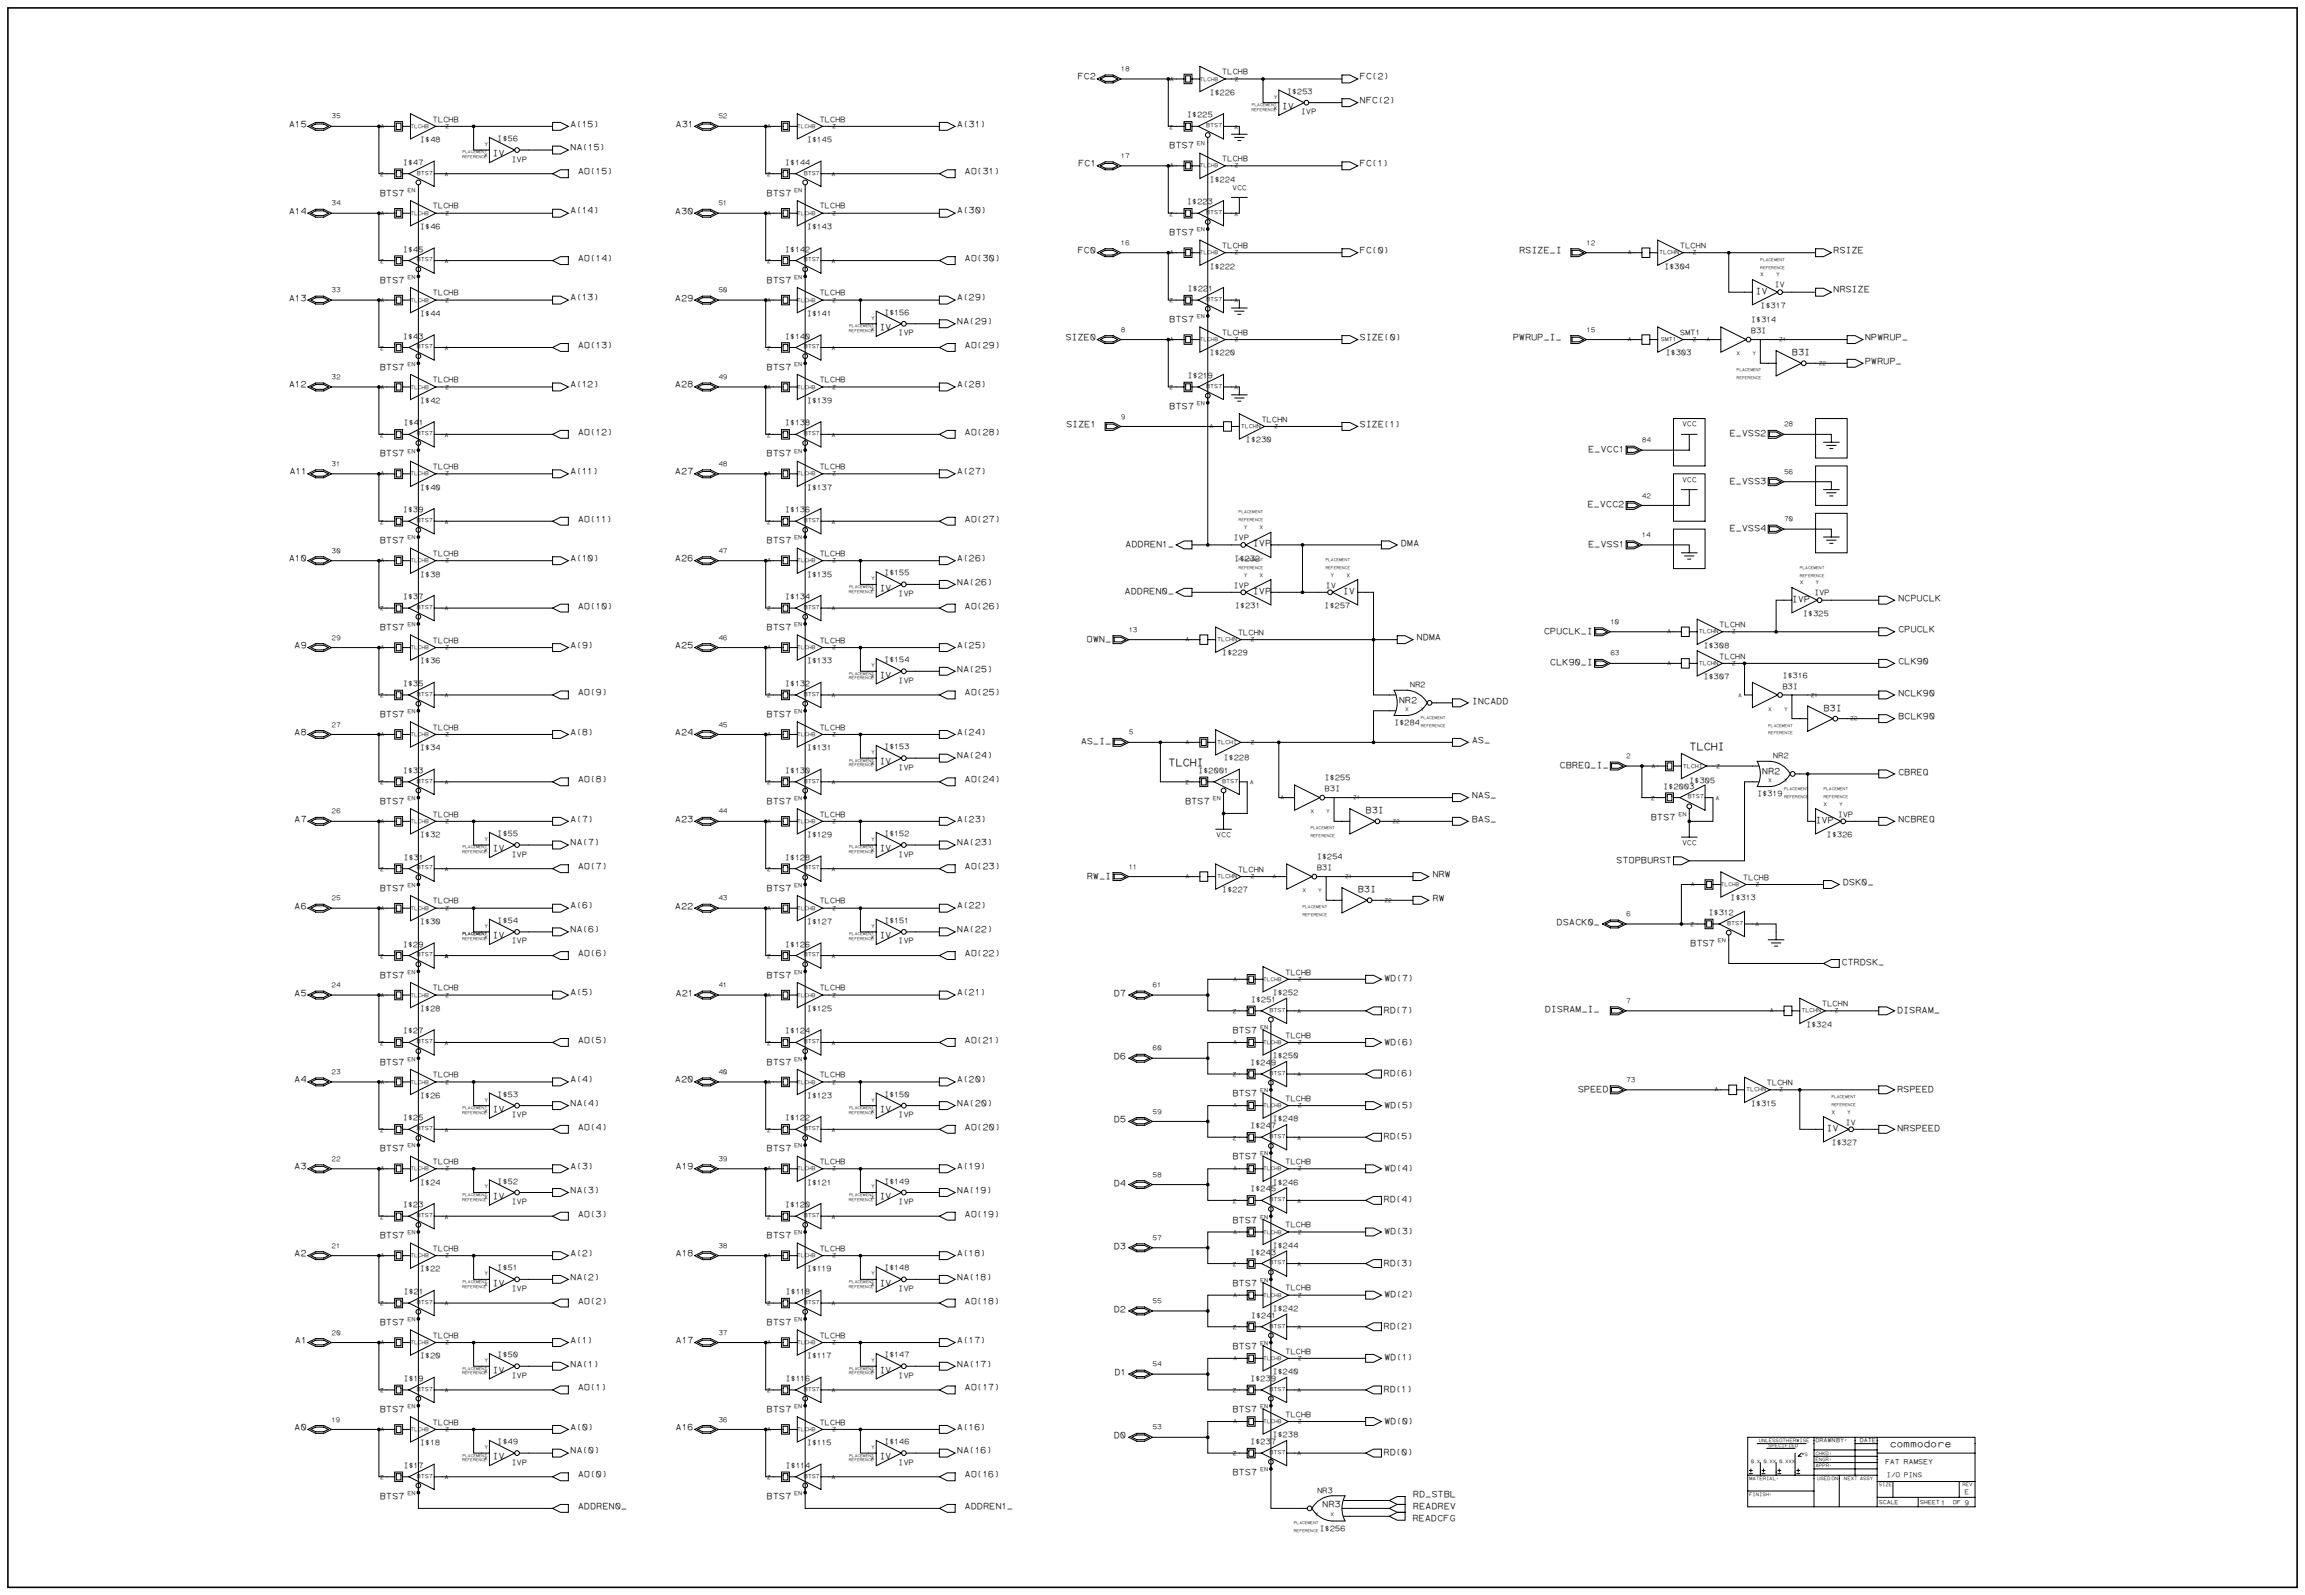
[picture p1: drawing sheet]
<svg xmlns="http://www.w3.org/2000/svg" width="1189mm" height="822mm" viewBox="0 0 1189 822" stroke-linecap="round" stroke-linejoin="round" font-family="sans-serif">
<defs><g id="words">
<g font-size="5.4">
<text x="871" y="387">TLCHI</text>
<text x="603" y="395">TLCHI</text>
</g>
<text font-size="5" x="975" y="746">commodore</text>
<g font-size="4.5">
<text x="556" y="41">FC2</text>
<text x="701" y="41">FC(2)</text>
<text x="701" y="53">NFC(2)</text>
<text x="661" y="56">IV</text>
<text x="149" y="65">A15</text>
<text x="294" y="65">A(15)</text>
<text x="348" y="65">A31</text>
<text x="494" y="65">A(31)</text>
<text x="294" y="77">NA(15)</text>
<text x="603" y="77">BTS7</text>
<text x="254" y="81">IV</text>
<text x="298" y="90">AO(15)</text>
<text x="498" y="90">AO(31)</text>
<text x="556" y="86">FC1</text>
<text x="701" y="86">FC(1)</text>
<text x="196" y="101">BTS7</text>
<text x="395" y="101">BTS7</text>
<text x="149" y="110">A14</text>
<text x="294" y="110">A(14)</text>
<text x="348" y="110">A30</text>
<text x="494" y="110">A(30)</text>
<text x="603" y="121">BTS7</text>
<text x="556" y="131">FC0</text>
<text x="701" y="130">FC(0)</text>
<text x="784" y="131">RSIZE_I</text>
<text x="946" y="130">RSIZE</text>
<text x="298" y="135">AO(14)</text>
<text x="498" y="135">AO(30)</text>
<text x="196" y="146">BTS7</text>
<text x="395" y="146">BTS7</text>
<text x="149" y="155">A13</text>
<text x="294" y="155">A(13)</text>
<text x="348" y="155">A29</text>
<text x="494" y="155">A(29)</text>
<text x="905" y="151">IV</text>
<text x="946" y="151">NRSIZE</text>
<text x="494" y="167">NA(29)</text>
<text x="603" y="166">BTS7</text>
<text x="454" y="170">IV</text>
<text x="298" y="179">AO(13)</text>
<text x="498" y="179">AO(29)</text>
<text x="550" y="175">SIZE0</text>
<text x="701" y="175">SIZE(0)</text>
<text x="780" y="175">PWRUP_I_</text>
<text x="962" y="175">NPWRUP_</text>
<text x="924" y="183">B3I</text>
<text x="196" y="191">BTS7</text>
<text x="395" y="191">BTS7</text>
<text x="962" y="187">PWRUP_</text>
<text x="149" y="200">A12</text>
<text x="294" y="200">A(12)</text>
<text x="348" y="200">A28</text>
<text x="494" y="200">A(28)</text>
<text x="603" y="211">BTS7</text>
<text x="550" y="220">SIZE1</text>
<text x="701" y="220">SIZE(1)</text>
<text x="298" y="224">AO(12)</text>
<text x="498" y="224">AO(28)</text>
<text x="892" y="225">E_VSS2</text>
<text x="819" y="233">E_VCC1</text>
<text x="196" y="235">BTS7</text>
<text x="395" y="235">BTS7</text>
<text x="149" y="245">A11</text>
<text x="294" y="244">A(11)</text>
<text x="348" y="245">A27</text>
<text x="494" y="244">A(27)</text>
<text x="892" y="249">E_VSS3</text>
<text x="819" y="262">E_VCC2</text>
<text x="298" y="269">AO(11)</text>
<text x="498" y="269">AO(27)</text>
<text x="892" y="274">E_VSS4</text>
<text x="196" y="280">BTS7</text>
<text x="395" y="280">BTS7</text>
<text x="646" y="282">IVP</text>
<text x="722" y="281">DMA</text>
<text x="819" y="282">E_VSS1</text>
<text x="580" y="282">ADDREN1_</text>
<text x="149" y="289">A10</text>
<text x="294" y="289">A(10)</text>
<text x="348" y="289">A26</text>
<text x="494" y="289">A(26)</text>
<text x="454" y="305">IV</text>
<text x="494" y="301">NA(26)</text>
<text x="580" y="306">ADDREN0_</text>
<text x="646" y="306">IVP</text>
<text x="693" y="306">IV</text>
<text x="924" y="310">IVP</text>
<text x="979" y="310">NCPUCLK</text>
<text x="298" y="314">AO(10)</text>
<text x="498" y="314">AO(26)</text>
<text x="196" y="325">BTS7</text>
<text x="395" y="325">BTS7</text>
<text x="796" y="327">CPUCLK_I</text>
<text x="979" y="326">CPUCLK</text>
<text x="152" y="334">A9</text>
<text x="294" y="334">A(9)</text>
<text x="348" y="334">A25</text>
<text x="494" y="334">A(25)</text>
<text x="560" y="331">OWN_</text>
<text x="731" y="330">NDMA</text>
<text x="494" y="346">NA(25)</text>
<text x="799" y="343">CLK90_I</text>
<text x="979" y="342">CLK90</text>
<text x="454" y="349">IV</text>
<text x="298" y="359">AO(9)</text>
<text x="498" y="359">AO(25)</text>
<text x="979" y="359">NCLK90</text>
<text x="721" y="362">NR2</text>
<text x="759" y="363">INCADD</text>
<text x="196" y="370">BTS7</text>
<text x="395" y="370">BTS7</text>
<text x="941" y="366">B3I</text>
<text x="979" y="371">BCLK90</text>
<text x="152" y="379">A8</text>
<text x="294" y="379">A(8)</text>
<text x="348" y="379">A24</text>
<text x="494" y="379">A(24)</text>
<text x="557" y="384">AS_I_</text>
<text x="759" y="383">AS_</text>
<text x="454" y="394">IV</text>
<text x="494" y="391">NA(24)</text>
<text x="804" y="396">CBREQ_I_</text>
<text x="909" y="399">NR2</text>
<text x="979" y="399">CBREQ</text>
<text x="298" y="403">AO(8)</text>
<text x="498" y="403">AO(24)</text>
<text x="759" y="412">NAS_</text>
<text x="196" y="414">BTS7</text>
<text x="395" y="414">BTS7</text>
<text x="611" y="414">BTS7</text>
<text x="704" y="419">B3I</text>
<text x="152" y="424">A7</text>
<text x="294" y="424">A(7)</text>
<text x="348" y="424">A23</text>
<text x="494" y="424">A(23)</text>
<text x="759" y="424">BAS_</text>
<text x="851" y="423">BTS7</text>
<text x="936" y="424">IVP</text>
<text x="979" y="424">NCBREQ</text>
<text x="294" y="436">NA(7)</text>
<text x="494" y="436">NA(23)</text>
<text x="254" y="439">IV</text>
<text x="454" y="439">IV</text>
<text x="298" y="448">AO(7)</text>
<text x="498" y="448">AO(23)</text>
<text x="834" y="445">STOPBURST</text>
<text x="561" y="453">RW_I</text>
<text x="739" y="452">NRW</text>
<text x="196" y="459">BTS7</text>
<text x="395" y="459">BTS7</text>
<text x="700" y="460">B3I</text>
<text x="950" y="456">DSK0_</text>
<text x="739" y="464">RW</text>
<text x="152" y="469">A6</text>
<text x="294" y="468">A(6)</text>
<text x="348" y="469">A22</text>
<text x="494" y="468">A(22)</text>
<text x="803" y="477">DSACK0_</text>
<text x="254" y="484">IV</text>
<text x="294" y="481">NA(6)</text>
<text x="454" y="484">IV</text>
<text x="494" y="481">NA(22)</text>
<text x="872" y="488">BTS7</text>
<text x="298" y="493">AO(6)</text>
<text x="498" y="493">AO(22)</text>
<text x="950" y="498">CTRDSK_</text>
<text x="196" y="504">BTS7</text>
<text x="395" y="504">BTS7</text>
<text x="714" y="506">WD(7)</text>
<text x="152" y="513">A5</text>
<text x="294" y="513">A(5)</text>
<text x="348" y="513">A21</text>
<text x="494" y="513">A(21)</text>
<text x="574" y="514">D7</text>
<text x="797" y="522">DISRAM_I_</text>
<text x="714" y="522">RD(7)</text>
<text x="979" y="522">DISRAM_</text>
<text x="636" y="533">BTS7</text>
<text x="298" y="538">AO(5)</text>
<text x="498" y="538">AO(21)</text>
<text x="714" y="539">WD(6)</text>
<text x="196" y="549">BTS7</text>
<text x="395" y="549">BTS7</text>
<text x="574" y="546">D6</text>
<text x="294" y="558">A(4)</text>
<text x="494" y="558">A(20)</text>
<text x="714" y="555">RD(6)</text>
<text x="152" y="558">A4</text>
<text x="348" y="558">A20</text>
<text x="814" y="563">SPEED</text>
<text x="979" y="563">RSPEED</text>
<text x="636" y="565">BTS7</text>
<text x="254" y="573">IV</text>
<text x="294" y="570">NA(4)</text>
<text x="454" y="573">IV</text>
<text x="494" y="570">NA(20)</text>
<text x="714" y="571">WD(5)</text>
<text x="574" y="579">D5</text>
<text x="298" y="583">AO(4)</text>
<text x="498" y="583">AO(20)</text>
<text x="714" y="587">RD(5)</text>
<text x="942" y="583">IV</text>
<text x="979" y="583">NRSPEED</text>
<text x="196" y="594">BTS7</text>
<text x="395" y="594">BTS7</text>
<text x="636" y="598">BTS7</text>
<text x="152" y="603">A3</text>
<text x="294" y="603">A(3)</text>
<text x="348" y="603">A19</text>
<text x="494" y="603">A(19)</text>
<text x="714" y="604">WD(4)</text>
<text x="574" y="611">D4</text>
<text x="294" y="615">NA(3)</text>
<text x="494" y="615">NA(19)</text>
<text x="254" y="618">IV</text>
<text x="454" y="618">IV</text>
<text x="714" y="620">RD(4)</text>
<text x="298" y="627">AO(3)</text>
<text x="498" y="627">AO(19)</text>
<text x="636" y="630">BTS7</text>
<text x="196" y="638">BTS7</text>
<text x="395" y="638">BTS7</text>
<text x="714" y="636">WD(3)</text>
<text x="152" y="648">A2</text>
<text x="294" y="648">A(2)</text>
<text x="348" y="648">A18</text>
<text x="494" y="648">A(18)</text>
<text x="574" y="644">D3</text>
<text x="714" y="652">RD(3)</text>
<text x="294" y="660">NA(2)</text>
<text x="494" y="660">NA(18)</text>
<text x="254" y="663">IV</text>
<text x="454" y="663">IV</text>
<text x="636" y="663">BTS7</text>
<text x="714" y="669">WD(2)</text>
<text x="298" y="672">AO(2)</text>
<text x="498" y="672">AO(18)</text>
<text x="574" y="676">D2</text>
<text x="196" y="683">BTS7</text>
<text x="395" y="683">BTS7</text>
<text x="714" y="685">RD(2)</text>
<text x="152" y="692">A1</text>
<text x="294" y="692">A(1)</text>
<text x="348" y="692">A17</text>
<text x="494" y="692">A(17)</text>
<text x="636" y="695">BTS7</text>
<text x="714" y="701">WD(1)</text>
<text x="254" y="708">IV</text>
<text x="294" y="705">NA(1)</text>
<text x="454" y="708">IV</text>
<text x="494" y="705">NA(17)</text>
<text x="575" y="709">D1</text>
<text x="298" y="717">AO(1)</text>
<text x="498" y="717">AO(17)</text>
<text x="714" y="718">RD(1)</text>
<text x="196" y="728">BTS7</text>
<text x="395" y="728">BTS7</text>
<text x="636" y="728">BTS7</text>
<text x="152" y="737">A0</text>
<text x="294" y="737">A(0)</text>
<text x="348" y="737">A16</text>
<text x="494" y="737">A(16)</text>
<text x="714" y="734">WD(0)</text>
<text x="574" y="742">D0</text>
<text x="294" y="749">NA(0)</text>
<text x="494" y="749">NA(16)</text>
<text x="254" y="752">IV</text>
<text x="454" y="752">IV</text>
<text x="714" y="750">RD(0)</text>
<text x="298" y="762">AO(0)</text>
<text x="498" y="762">AO(16)</text>
<text x="636" y="761">BTS7</text>
<text x="196" y="773">BTS7</text>
<text x="395" y="773">BTS7</text>
<text x="729" y="772">RD_STBL</text>
<text x="298" y="778">ADDREN0_</text>
<text x="498" y="778">ADDREN1_</text>
<text x="682" y="777">NR3</text>
<text x="729" y="778">READREV</text>
<text x="729" y="784">READCFG</text>
</g>
<g font-size="3.9">
<text x="630" y="38">TLCHB</text>
<text x="624" y="49">I$226</text>
<text x="664" y="48">I$253</text>
<text x="671" y="59">IVP</text>
<text x="223" y="63">TLCHB</text>
<text x="423" y="63">TLCHB</text>
<text x="612" y="61">I$225</text>
<text x="217" y="73">I$48</text>
<text x="257" y="73">I$56</text>
<text x="416" y="73">I$145</text>
<text x="264" y="83">IVP</text>
<text x="630" y="83">TLCHB</text>
<text x="208" y="85">I$47</text>
<text x="405" y="85">I$144</text>
<text x="624" y="94">I$224</text>
<text x="223" y="107">TLCHB</text>
<text x="423" y="107">TLCHB</text>
<text x="612" y="105">I$223</text>
<text x="217" y="118">I$46</text>
<text x="416" y="118">I$143</text>
<text x="208" y="130">I$45</text>
<text x="405" y="130">I$142</text>
<text x="630" y="128">TLCHB</text>
<text x="866" y="128">TLCHN</text>
<text x="624" y="138">I$222</text>
<text x="858" y="138">I$304</text>
<text x="915" y="148">IV</text>
<text x="223" y="152">TLCHB</text>
<text x="423" y="152">TLCHB</text>
<text x="612" y="150">I$221</text>
<text x="908" y="159">I$317</text>
<text x="217" y="163">I$44</text>
<text x="416" y="163">I$141</text>
<text x="456" y="162">I$156</text>
<text x="903" y="166">I$314</text>
<text x="463" y="173">IVP</text>
<text x="630" y="173">TLCHB</text>
<text x="866" y="173">SMT1</text>
<text x="903" y="172">B3I</text>
<text x="208" y="175">I$43</text>
<text x="405" y="175">I$140</text>
<text x="624" y="183">I$220</text>
<text x="859" y="183">I$303</text>
<text x="223" y="197">TLCHB</text>
<text x="423" y="197">TLCHB</text>
<text x="612" y="195">I$219</text>
<text x="217" y="208">I$42</text>
<text x="416" y="208">I$139</text>
<text x="208" y="219">I$41</text>
<text x="405" y="219">I$138</text>
<text x="651" y="217">TLCHN</text>
<text x="642" y="228">I$230</text>
<text x="223" y="242">TLCHB</text>
<text x="423" y="242">TLCHB</text>
<text x="217" y="252">I$40</text>
<text x="416" y="252">I$137</text>
<text x="208" y="264">I$39</text>
<text x="405" y="264">I$136</text>
<text x="636" y="278">IVP</text>
<text x="223" y="287">TLCHB</text>
<text x="423" y="287">TLCHB</text>
<text x="637" y="289">I$232</text>
<text x="217" y="297">I$38</text>
<text x="416" y="297">I$135</text>
<text x="456" y="297">I$155</text>
<text x="636" y="303">IVP</text>
<text x="684" y="303">IV</text>
<text x="208" y="309">I$37</text>
<text x="405" y="309">I$134</text>
<text x="463" y="307">IVP</text>
<text x="936" y="307">IVP</text>
<text x="637" y="314">I$231</text>
<text x="683" y="314">I$257</text>
<text x="930" y="318">I$325</text>
<text x="887" y="323">TLCHN</text>
<text x="638" y="327">TLCHN</text>
<text x="223" y="331">TLCHB</text>
<text x="423" y="331">TLCHB</text>
<text x="879" y="334">I$308</text>
<text x="456" y="341">I$154</text>
<text x="630" y="338">I$229</text>
<text x="887" y="340">TLCHN</text>
<text x="217" y="342">I$36</text>
<text x="416" y="342">I$133</text>
<text x="208" y="354">I$35</text>
<text x="405" y="354">I$132</text>
<text x="463" y="352">IVP</text>
<text x="879" y="350">I$307</text>
<text x="919" y="349">I$316</text>
<text x="727" y="354">NR2</text>
<text x="919" y="355">B3I</text>
<text x="223" y="376">TLCHB</text>
<text x="423" y="376">TLCHB</text>
<text x="719" y="374">I$284</text>
<text x="217" y="387">I$34</text>
<text x="416" y="387">I$131</text>
<text x="456" y="386">I$153</text>
<text x="631" y="392">I$228</text>
<text x="914" y="391">NR2</text>
<text x="208" y="398">I$33</text>
<text x="405" y="398">I$130</text>
<text x="463" y="397">IVP</text>
<text x="618" y="398">I$2001</text>
<text x="683" y="402">I$255</text>
<text x="683" y="408">B3I</text>
<text x="858" y="407">I$2003</text>
<text x="871" y="404">I$305</text>
<text x="906" y="410">I$319</text>
<text x="223" y="421">TLCHB</text>
<text x="423" y="421">TLCHB</text>
<text x="948" y="421">IVP</text>
<text x="217" y="432">I$32</text>
<text x="257" y="431">I$55</text>
<text x="416" y="432">I$129</text>
<text x="456" y="431">I$152</text>
<text x="942" y="432">I$326</text>
<text x="208" y="443">I$31</text>
<text x="264" y="442">IVP</text>
<text x="405" y="443">I$128</text>
<text x="463" y="442">IVP</text>
<text x="679" y="443">I$254</text>
<text x="638" y="450">TLCHN</text>
<text x="679" y="449">B3I</text>
<text x="899" y="454">TLCHB</text>
<text x="630" y="460">I$227</text>
<text x="223" y="466">TLCHB</text>
<text x="423" y="466">TLCHB</text>
<text x="892" y="464">I$313</text>
<text x="881" y="472">I$312</text>
<text x="217" y="476">I$30</text>
<text x="257" y="476">I$54</text>
<text x="416" y="476">I$127</text>
<text x="456" y="476">I$151</text>
<text x="208" y="488">I$29</text>
<text x="264" y="486">IVP</text>
<text x="405" y="488">I$126</text>
<text x="463" y="486">IVP</text>
<text x="663" y="502">TLCHB</text>
<text x="223" y="511">TLCHB</text>
<text x="423" y="511">TLCHB</text>
<text x="656" y="513">I$252</text>
<text x="217" y="521">I$28</text>
<text x="416" y="521">I$125</text>
<text x="645" y="517">I$251</text>
<text x="940" y="519">TLCHN</text>
<text x="208" y="533">I$27</text>
<text x="405" y="533">I$124</text>
<text x="932" y="529">I$324</text>
<text x="663" y="535">TLCHB</text>
<text x="656" y="546">I$250</text>
<text x="645" y="549">I$249</text>
<text x="223" y="555">TLCHB</text>
<text x="423" y="555">TLCHB</text>
<text x="911" y="559">TLCHN</text>
<text x="217" y="566">I$26</text>
<text x="257" y="565">I$53</text>
<text x="416" y="566">I$123</text>
<text x="456" y="565">I$150</text>
<text x="663" y="568">TLCHB</text>
<text x="264" y="576">IVP</text>
<text x="463" y="576">IVP</text>
<text x="903" y="570">I$315</text>
<text x="208" y="578">I$25</text>
<text x="405" y="578">I$122</text>
<text x="645" y="582">I$247</text>
<text x="656" y="578">I$248</text>
<text x="952" y="580">IV</text>
<text x="945" y="590">I$327</text>
<text x="223" y="600">TLCHB</text>
<text x="423" y="600">TLCHB</text>
<text x="663" y="600">TLCHB</text>
<text x="217" y="611">I$24</text>
<text x="257" y="610">I$52</text>
<text x="416" y="611">I$121</text>
<text x="456" y="610">I$149</text>
<text x="656" y="611">I$246</text>
<text x="645" y="614">I$245</text>
<text x="208" y="622">I$23</text>
<text x="264" y="621">IVP</text>
<text x="405" y="622">I$120</text>
<text x="463" y="621">IVP</text>
<text x="663" y="633">TLCHB</text>
<text x="223" y="645">TLCHB</text>
<text x="423" y="645">TLCHB</text>
<text x="645" y="647">I$243</text>
<text x="656" y="643">I$244</text>
<text x="217" y="656">I$22</text>
<text x="257" y="655">I$51</text>
<text x="416" y="656">I$119</text>
<text x="456" y="655">I$148</text>
<text x="264" y="666">IVP</text>
<text x="463" y="666">IVP</text>
<text x="663" y="665">TLCHB</text>
<text x="208" y="667">I$21</text>
<text x="405" y="667">I$118</text>
<text x="656" y="676">I$242</text>
<text x="645" y="679">I$241</text>
<text x="223" y="690">TLCHB</text>
<text x="423" y="690">TLCHB</text>
<text x="217" y="700">I$20</text>
<text x="257" y="700">I$50</text>
<text x="416" y="700">I$117</text>
<text x="456" y="700">I$147</text>
<text x="663" y="698">TLCHB</text>
<text x="208" y="712">I$19</text>
<text x="264" y="710">IVP</text>
<text x="405" y="712">I$116</text>
<text x="463" y="710">IVP</text>
<text x="645" y="712">I$239</text>
<text x="656" y="708">I$240</text>
<text x="663" y="730">TLCHB</text>
<text x="223" y="735">TLCHB</text>
<text x="423" y="735">TLCHB</text>
<text x="656" y="741">I$238</text>
<text x="217" y="745">I$18</text>
<text x="257" y="745">I$49</text>
<text x="416" y="745">I$115</text>
<text x="456" y="745">I$146</text>
<text x="645" y="745">I$237</text>
<text x="264" y="755">IVP</text>
<text x="463" y="755">IVP</text>
<text x="208" y="757">I$17</text>
<text x="405" y="757">I$114</text>
<text x="679" y="770">NR3</text>
<text x="681" y="789">I$256</text>
</g>
<g font-size="3.6">
<text x="635" y="98">VCC</text>
<text x="868" y="220">VCC</text>
<text x="868" y="248">VCC</text>
<text x="627" y="432">VCC</text>
<text x="868" y="436">VCC</text>
<text x="972" y="755">FAT RAMSEY</text>
</g>
<g font-size="3.4">
<text x="578" y="37">18</text>
<text x="171" y="61">35</text>
<text x="371" y="61">52</text>
<text x="578" y="81">17</text>
<text x="171" y="106">34</text>
<text x="371" y="106">51</text>
<text x="578" y="126">16</text>
<text x="818" y="126">12</text>
<text x="171" y="151">33</text>
<text x="371" y="151">50</text>
<text x="578" y="171">8</text>
<text x="818" y="171">15</text>
<text x="171" y="195">32</text>
<text x="371" y="195">49</text>
<text x="578" y="216">9</text>
<text x="920" y="220">28</text>
<text x="847" y="228">84</text>
<text x="171" y="240">31</text>
<text x="371" y="240">48</text>
<text x="920" y="244">56</text>
<text x="847" y="257">42</text>
<text x="920" y="269">70</text>
<text x="847" y="277">14</text>
<text x="171" y="285">30</text>
<text x="371" y="285">47</text>
<text x="831" y="322">10</text>
<text x="171" y="330">29</text>
<text x="371" y="330">46</text>
<text x="582" y="326">13</text>
<text x="831" y="338">63</text>
<text x="171" y="375">27</text>
<text x="371" y="375">45</text>
<text x="582" y="379">5</text>
<text x="839" y="391">2</text>
<text x="171" y="419">26</text>
<text x="371" y="419">44</text>
<text x="582" y="448">11</text>
<text x="171" y="464">25</text>
<text x="371" y="464">43</text>
<text x="839" y="472">6</text>
<text x="171" y="509">24</text>
<text x="371" y="509">41</text>
<text x="594" y="509">61</text>
<text x="839" y="517">7</text>
<text x="594" y="542">60</text>
<text x="171" y="554">23</text>
<text x="371" y="554">40</text>
<text x="839" y="558">73</text>
<text x="594" y="574">59</text>
<text x="171" y="599">22</text>
<text x="371" y="599">39</text>
<text x="594" y="607">58</text>
<text x="594" y="639">57</text>
<text x="171" y="643">21</text>
<text x="371" y="643">38</text>
<text x="594" y="672">55</text>
<text x="171" y="688">20</text>
<text x="371" y="688">37</text>
<text x="594" y="704">54</text>
<text x="171" y="733">19</text>
<text x="371" y="733">36</text>
<text x="594" y="737">53</text>
<text x="973" y="761">I/O PINS</text>
<text x="1013" y="770">E</text>
<text x="1001" y="776">1</text>
<text x="1013" y="776">9</text>
</g>
<g font-size="2.9">
<text x="603" y="42">A</text>
<text x="637" y="42">Z</text>
<text x="196" y="66">A</text>
<text x="230" y="66">Z</text>
<text x="396" y="66">A</text>
<text x="429" y="66">Z</text>
<text x="622" y="66">BTS7</text>
<text x="603" y="66">Z</text>
<text x="636" y="66">A</text>
<text x="617" y="75">EN</text>
<text x="215" y="90">BTS7</text>
<text x="415" y="90">BTS7</text>
<text x="603" y="86">A</text>
<text x="637" y="86">Z</text>
<text x="196" y="91">Z</text>
<text x="229" y="91">A</text>
<text x="395" y="91">Z</text>
<text x="429" y="91">A</text>
<text x="210" y="99">EN</text>
<text x="410" y="99">EN</text>
<text x="196" y="111">A</text>
<text x="230" y="111">Z</text>
<text x="396" y="111">A</text>
<text x="429" y="111">Z</text>
<text x="603" y="111">Z</text>
<text x="622" y="110">BTS7</text>
<text x="636" y="111">A</text>
<text x="617" y="119">EN</text>
<text x="603" y="131">A</text>
<text x="637" y="131">Z</text>
<text x="840" y="131">A</text>
<text x="856" y="131">TLCHN</text>
<text x="873" y="131">Z</text>
<text x="196" y="136">Z</text>
<text x="215" y="135">BTS7</text>
<text x="229" y="136">A</text>
<text x="395" y="136">Z</text>
<text x="415" y="135">BTS7</text>
<text x="429" y="136">A</text>
<text x="210" y="144">EN</text>
<text x="410" y="144">EN</text>
<text x="196" y="156">A</text>
<text x="230" y="156">Z</text>
<text x="396" y="156">A</text>
<text x="429" y="156">Z</text>
<text x="603" y="156">Z</text>
<text x="622" y="155">BTS7</text>
<text x="636" y="156">A</text>
<text x="617" y="164">EN</text>
<text x="215" y="180">BTS7</text>
<text x="415" y="180">BTS7</text>
<text x="603" y="176">A</text>
<text x="637" y="176">Z</text>
<text x="840" y="176">A</text>
<text x="857" y="176">SMT1</text>
<text x="873" y="176">Z</text>
<text x="196" y="180">Z</text>
<text x="229" y="180">A</text>
<text x="395" y="180">Z</text>
<text x="429" y="180">A</text>
<text x="210" y="189">EN</text>
<text x="410" y="189">EN</text>
<text x="196" y="200">A</text>
<text x="230" y="200">Z</text>
<text x="396" y="200">A</text>
<text x="429" y="200">Z</text>
<text x="603" y="201">Z</text>
<text x="622" y="200">BTS7</text>
<text x="636" y="201">A</text>
<text x="617" y="209">EN</text>
<text x="624" y="221">A</text>
<text x="640" y="221">TLCHN</text>
<text x="657" y="221">Z</text>
<text x="196" y="225">Z</text>
<text x="215" y="224">BTS7</text>
<text x="229" y="225">A</text>
<text x="395" y="225">Z</text>
<text x="415" y="224">BTS7</text>
<text x="429" y="225">A</text>
<text x="210" y="233">EN</text>
<text x="410" y="233">EN</text>
<text x="196" y="245">A</text>
<text x="230" y="245">Z</text>
<text x="396" y="245">A</text>
<text x="429" y="245">Z</text>
<text x="196" y="270">Z</text>
<text x="215" y="269">BTS7</text>
<text x="229" y="270">A</text>
<text x="395" y="270">Z</text>
<text x="415" y="269">BTS7</text>
<text x="429" y="270">A</text>
<text x="210" y="278">EN</text>
<text x="410" y="278">EN</text>
<text x="196" y="290">A</text>
<text x="230" y="290">Z</text>
<text x="396" y="290">A</text>
<text x="429" y="290">Z</text>
<text x="196" y="315">Z</text>
<text x="215" y="314">BTS7</text>
<text x="229" y="315">A</text>
<text x="395" y="315">Z</text>
<text x="415" y="314">BTS7</text>
<text x="429" y="315">A</text>
<text x="210" y="323">EN</text>
<text x="410" y="323">EN</text>
<text x="860" y="327">A</text>
<text x="876" y="327">TLCHN</text>
<text x="893" y="327">Z</text>
<text x="196" y="335">A</text>
<text x="230" y="335">Z</text>
<text x="396" y="335">A</text>
<text x="429" y="335">Z</text>
<text x="612" y="331">A</text>
<text x="628" y="331">TLCHN</text>
<text x="645" y="331">Z</text>
<text x="860" y="343">A</text>
<text x="876" y="343">TLCHN</text>
<text x="893" y="343">Z</text>
<text x="196" y="360">Z</text>
<text x="215" y="359">BTS7</text>
<text x="229" y="360">A</text>
<text x="395" y="360">Z</text>
<text x="415" y="359">BTS7</text>
<text x="429" y="360">A</text>
<text x="210" y="368">EN</text>
<text x="410" y="368">EN</text>
<text x="196" y="379">A</text>
<text x="230" y="379">Z</text>
<text x="396" y="379">A</text>
<text x="429" y="379">Z</text>
<text x="612" y="384">A</text>
<text x="628" y="384">TLCHI</text>
<text x="645" y="384">Z</text>
<text x="852" y="396">A</text>
<text x="868" y="396">TLCHI</text>
<text x="885" y="396">Z</text>
<text x="196" y="404">Z</text>
<text x="215" y="403">BTS7</text>
<text x="229" y="404">A</text>
<text x="395" y="404">Z</text>
<text x="415" y="403">BTS7</text>
<text x="429" y="404">A</text>
<text x="611" y="404">Z</text>
<text x="630" y="403">BTS7</text>
<text x="645" y="404">A</text>
<text x="210" y="412">EN</text>
<text x="410" y="412">EN</text>
<text x="625" y="412">EN</text>
<text x="851" y="412">Z</text>
<text x="871" y="412">BTS7</text>
<text x="885" y="412">A</text>
<text x="196" y="424">A</text>
<text x="230" y="424">Z</text>
<text x="396" y="424">A</text>
<text x="429" y="424">Z</text>
<text x="866" y="421">EN</text>
<text x="196" y="449">Z</text>
<text x="215" y="448">BTS7</text>
<text x="229" y="449">A</text>
<text x="395" y="449">Z</text>
<text x="415" y="448">BTS7</text>
<text x="429" y="449">A</text>
<text x="612" y="453">A</text>
<text x="628" y="453">TLCHN</text>
<text x="645" y="453">Z</text>
<text x="210" y="457">EN</text>
<text x="410" y="457">EN</text>
<text x="872" y="457">A</text>
<text x="905" y="457">Z</text>
<text x="196" y="469">A</text>
<text x="230" y="469">Z</text>
<text x="396" y="469">A</text>
<text x="429" y="469">Z</text>
<text x="872" y="478">Z</text>
<text x="891" y="477">BTS7</text>
<text x="905" y="478">A</text>
<text x="886" y="486">EN</text>
<text x="196" y="494">Z</text>
<text x="215" y="493">BTS7</text>
<text x="229" y="494">A</text>
<text x="395" y="494">Z</text>
<text x="415" y="493">BTS7</text>
<text x="429" y="494">A</text>
<text x="210" y="502">EN</text>
<text x="410" y="502">EN</text>
<text x="636" y="506">A</text>
<text x="669" y="506">Z</text>
<text x="196" y="514">A</text>
<text x="230" y="514">Z</text>
<text x="396" y="514">A</text>
<text x="429" y="514">Z</text>
<text x="655" y="522">BTS7</text>
<text x="913" y="522">A</text>
<text x="929" y="522">TLCHN</text>
<text x="946" y="522">Z</text>
<text x="636" y="522">Z</text>
<text x="669" y="522">A</text>
<text x="650" y="531">EN</text>
<text x="196" y="539">Z</text>
<text x="215" y="538">BTS7</text>
<text x="229" y="539">A</text>
<text x="395" y="539">Z</text>
<text x="415" y="538">BTS7</text>
<text x="429" y="539">A</text>
<text x="636" y="538">A</text>
<text x="669" y="538">Z</text>
<text x="210" y="547">EN</text>
<text x="410" y="547">EN</text>
<text x="636" y="555">Z</text>
<text x="655" y="554">BTS7</text>
<text x="669" y="555">A</text>
<text x="196" y="559">A</text>
<text x="230" y="559">Z</text>
<text x="396" y="559">A</text>
<text x="429" y="559">Z</text>
<text x="650" y="563">EN</text>
<text x="884" y="563">A</text>
<text x="901" y="563">TLCHN</text>
<text x="918" y="563">Z</text>
<text x="636" y="571">A</text>
<text x="669" y="571">Z</text>
<text x="196" y="583">Z</text>
<text x="215" y="583">BTS7</text>
<text x="229" y="583">A</text>
<text x="395" y="583">Z</text>
<text x="415" y="583">BTS7</text>
<text x="429" y="583">A</text>
<text x="636" y="588">Z</text>
<text x="655" y="587">BTS7</text>
<text x="669" y="588">A</text>
<text x="210" y="592">EN</text>
<text x="410" y="592">EN</text>
<text x="650" y="596">EN</text>
<text x="196" y="603">A</text>
<text x="230" y="603">Z</text>
<text x="396" y="603">A</text>
<text x="429" y="603">Z</text>
<text x="636" y="603">A</text>
<text x="669" y="603">Z</text>
<text x="636" y="620">Z</text>
<text x="655" y="619">BTS7</text>
<text x="669" y="620">A</text>
<text x="196" y="628">Z</text>
<text x="215" y="627">BTS7</text>
<text x="229" y="628">A</text>
<text x="395" y="628">Z</text>
<text x="415" y="627">BTS7</text>
<text x="429" y="628">A</text>
<text x="650" y="628">EN</text>
<text x="636" y="636">A</text>
<text x="669" y="636">Z</text>
<text x="210" y="636">EN</text>
<text x="410" y="636">EN</text>
<text x="196" y="648">A</text>
<text x="230" y="648">Z</text>
<text x="396" y="648">A</text>
<text x="429" y="648">Z</text>
<text x="636" y="653">Z</text>
<text x="655" y="652">BTS7</text>
<text x="669" y="653">A</text>
<text x="650" y="661">EN</text>
<text x="636" y="669">A</text>
<text x="669" y="669">Z</text>
<text x="196" y="673">Z</text>
<text x="215" y="672">BTS7</text>
<text x="229" y="673">A</text>
<text x="395" y="673">Z</text>
<text x="415" y="672">BTS7</text>
<text x="429" y="673">A</text>
<text x="210" y="681">EN</text>
<text x="410" y="681">EN</text>
<text x="636" y="685">Z</text>
<text x="655" y="684">BTS7</text>
<text x="669" y="685">A</text>
<text x="196" y="693">A</text>
<text x="230" y="693">Z</text>
<text x="396" y="693">A</text>
<text x="429" y="693">Z</text>
<text x="650" y="693">EN</text>
<text x="636" y="701">A</text>
<text x="669" y="701">Z</text>
<text x="196" y="718">Z</text>
<text x="215" y="717">BTS7</text>
<text x="229" y="718">A</text>
<text x="395" y="718">Z</text>
<text x="415" y="717">BTS7</text>
<text x="429" y="718">A</text>
<text x="636" y="718">Z</text>
<text x="655" y="717">BTS7</text>
<text x="669" y="718">A</text>
<text x="210" y="726">EN</text>
<text x="410" y="726">EN</text>
<text x="650" y="726">EN</text>
<text x="196" y="738">A</text>
<text x="230" y="738">Z</text>
<text x="396" y="738">A</text>
<text x="429" y="738">Z</text>
<text x="636" y="734">A</text>
<text x="669" y="734">Z</text>
<text x="936" y="743">DRAWNBY:</text>
<text x="959" y="743">DATE</text>
<text x="655" y="750">BTS7</text>
<text x="636" y="750">Z</text>
<text x="669" y="750">A</text>
<text x="215" y="762">BTS7</text>
<text x="415" y="762">BTS7</text>
<text x="650" y="759">EN</text>
<text x="196" y="763">Z</text>
<text x="229" y="763">A</text>
<text x="395" y="763">Z</text>
<text x="429" y="763">A</text>
<text x="210" y="771">EN</text>
<text x="410" y="771">EN</text>
<text x="969" y="775">SCALE</text>
<text x="990" y="775">SHEET</text>
<text x="1007" y="775">OF</text>
</g>
<g font-size="2.7">
<text x="619" y="42">TLCHB</text>
<text x="657" y="51">Y</text>
<text x="657" y="57">X</text>
<text x="212" y="66">TLCHB</text>
<text x="411" y="66">TLCHB</text>
<text x="250" y="75">Y</text>
<text x="250" y="81">X</text>
<text x="619" y="86">TLCHB</text>
<text x="212" y="111">TLCHB</text>
<text x="411" y="111">TLCHB</text>
<text x="619" y="131">TLCHB</text>
<text x="908" y="143">X</text>
<text x="916" y="143">Y</text>
<text x="212" y="156">TLCHB</text>
<text x="411" y="156">TLCHB</text>
<text x="449" y="165">Y</text>
<text x="449" y="171">X</text>
<text x="619" y="176">TLCHB</text>
<text x="880" y="176">A</text>
<text x="918" y="176">Z1</text>
<text x="896" y="183">X</text>
<text x="904" y="183">Y</text>
<text x="938" y="188">Z2</text>
<text x="212" y="200">TLCHB</text>
<text x="411" y="200">TLCHB</text>
<text x="212" y="245">TLCHB</text>
<text x="411" y="245">TLCHB</text>
<text x="642" y="273">Y</text>
<text x="650" y="273">X</text>
<text x="212" y="290">TLCHB</text>
<text x="411" y="290">TLCHB</text>
<text x="449" y="299">Y</text>
<text x="642" y="297">Y</text>
<text x="650" y="297">X</text>
<text x="686" y="297">Y</text>
<text x="694" y="297">X</text>
<text x="449" y="305">X</text>
<text x="928" y="301">X</text>
<text x="936" y="301">Y</text>
<text x="212" y="335">TLCHB</text>
<text x="411" y="335">TLCHB</text>
<text x="449" y="344">Y</text>
<text x="449" y="350">X</text>
<text x="897" y="359">A</text>
<text x="934" y="359">Z1</text>
<text x="725" y="366">X</text>
<text x="733" y="366">Y</text>
<text x="912" y="366">X</text>
<text x="920" y="366">Y</text>
<text x="954" y="371">Z2</text>
<text x="212" y="379">TLCHB</text>
<text x="411" y="379">TLCHB</text>
<text x="449" y="389">Y</text>
<text x="449" y="394">X</text>
<text x="912" y="403">X</text>
<text x="920" y="403">Y</text>
<text x="660" y="412">A</text>
<text x="698" y="412">Z1</text>
<text x="676" y="419">X</text>
<text x="684" y="419">Y</text>
<text x="941" y="415">X</text>
<text x="949" y="415">Y</text>
<text x="212" y="424">TLCHB</text>
<text x="411" y="424">TLCHB</text>
<text x="718" y="424">Z2</text>
<text x="250" y="434">Y</text>
<text x="449" y="434">Y</text>
<text x="250" y="439">X</text>
<text x="449" y="439">X</text>
<text x="656" y="453">A</text>
<text x="694" y="453">Z1</text>
<text x="672" y="460">X</text>
<text x="680" y="460">Y</text>
<text x="888" y="457">TLCHB</text>
<text x="714" y="465">Z2</text>
<text x="212" y="469">TLCHB</text>
<text x="411" y="469">TLCHB</text>
<text x="250" y="478">Y</text>
<text x="449" y="478">Y</text>
<text x="250" y="484">X</text>
<text x="449" y="484">X</text>
<text x="651" y="506">TLCHB</text>
<text x="212" y="514">TLCHB</text>
<text x="411" y="514">TLCHB</text>
<text x="651" y="538">TLCHB</text>
<text x="212" y="559">TLCHB</text>
<text x="411" y="559">TLCHB</text>
<text x="250" y="568">Y</text>
<text x="449" y="568">Y</text>
<text x="250" y="574">X</text>
<text x="449" y="574">X</text>
<text x="651" y="571">TLCHB</text>
<text x="945" y="574">X</text>
<text x="953" y="574">Y</text>
<text x="212" y="603">TLCHB</text>
<text x="411" y="603">TLCHB</text>
<text x="651" y="603">TLCHB</text>
<text x="250" y="613">Y</text>
<text x="449" y="613">Y</text>
<text x="250" y="618">X</text>
<text x="449" y="618">X</text>
<text x="651" y="636">TLCHB</text>
<text x="212" y="648">TLCHB</text>
<text x="411" y="648">TLCHB</text>
<text x="250" y="657">Y</text>
<text x="449" y="657">Y</text>
<text x="250" y="663">X</text>
<text x="449" y="663">X</text>
<text x="651" y="669">TLCHB</text>
<text x="212" y="693">TLCHB</text>
<text x="411" y="693">TLCHB</text>
<text x="651" y="701">TLCHB</text>
<text x="250" y="708">X</text>
<text x="250" y="702">Y</text>
<text x="449" y="708">X</text>
<text x="449" y="702">Y</text>
<text x="212" y="738">TLCHB</text>
<text x="411" y="738">TLCHB</text>
<text x="651" y="734">TLCHB</text>
<text x="250" y="747">Y</text>
<text x="449" y="747">Y</text>
<text x="250" y="753">X</text>
<text x="449" y="753">X</text>
<text x="678" y="782">Y</text>
<text x="686" y="782">X</text>
</g>
<g font-size="2.5">
<text x="907" y="743">UNLESSOTHERWISE</text>
<text x="912" y="746">SPECIFIED</text>
<text x="936" y="750">CHKD:</text>
<text x="903" y="754">0.X</text>
<text x="910" y="754">0.XX 0.XXX</text>
<text x="931" y="751">S</text>
<text x="936" y="753">ENGR:</text>
<text x="936" y="756">APPR:</text>
<text x="902" y="763">MATERIAL:</text>
<text x="937" y="763">USED ON</text>
<text x="951" y="763">NEXT ASSY</text>
<text x="969" y="766">SIZE</text>
<text x="1012" y="766">REV</text>
<text x="902" y="771">FINISH:</text>
</g>
<g font-size="2">
<text x="645" y="57">REFERENCE</text>
<text x="646" y="55">PLACEMENT</text>
<text x="238" y="82">REFERENCE</text>
<text x="239" y="79">PLACEMENT</text>
<text x="908" y="134">PLACEMENT</text>
<text x="908" y="138">REFERENCE</text>
<text x="438" y="171">REFERENCE</text>
<text x="438" y="169">PLACEMENT</text>
<text x="896" y="191">PLACEMENT</text>
<text x="896" y="195">REFERENCE</text>
<text x="639" y="265">PLACEMENT</text>
<text x="639" y="269">REFERENCE</text>
<text x="639" y="289">PLACEMENT</text>
<text x="639" y="293">REFERENCE</text>
<text x="684" y="289">PLACEMENT</text>
<text x="684" y="293">REFERENCE</text>
<text x="928" y="293">PLACEMENT</text>
<text x="928" y="297">REFERENCE</text>
<text x="438" y="306">REFERENCE</text>
<text x="438" y="303">PLACEMENT</text>
<text x="438" y="348">PLACEMENT</text>
<text x="438" y="350">REFERENCE</text>
<text x="733" y="371">PLACEMENT</text>
<text x="733" y="375">REFERENCE</text>
<text x="912" y="375">PLACEMENT</text>
<text x="912" y="379">REFERENCE</text>
<text x="438" y="395">REFERENCE</text>
<text x="438" y="393">PLACEMENT</text>
<text x="920" y="407">PLACEMENT</text>
<text x="941" y="407">PLACEMENT</text>
<text x="920" y="411">REFERENCE</text>
<text x="941" y="411">REFERENCE</text>
<text x="676" y="428">PLACEMENT</text>
<text x="676" y="432">REFERENCE</text>
<text x="239" y="437">PLACEMENT</text>
<text x="438" y="437">PLACEMENT</text>
<text x="238" y="440">REFERENCE</text>
<text x="438" y="440">REFERENCE</text>
<text x="672" y="472">REFERENCE</text>
<text x="672" y="468">PLACEMENT</text>
<text x="238" y="485">REFERENCE</text>
<text x="239" y="482">PLACEMENT</text>
<text x="438" y="485">REFERENCE</text>
<text x="438" y="482">PLACEMENT</text>
<text x="945" y="566">PLACEMENT</text>
<text x="238" y="574">REFERENCE</text>
<text x="239" y="572">PLACEMENT</text>
<text x="438" y="574">REFERENCE</text>
<text x="438" y="572">PLACEMENT</text>
<text x="945" y="570">REFERENCE</text>
<text x="239" y="617">PLACEMENT</text>
<text x="438" y="617">PLACEMENT</text>
<text x="238" y="619">REFERENCE</text>
<text x="438" y="619">REFERENCE</text>
<text x="238" y="664">REFERENCE</text>
<text x="239" y="661">PLACEMENT</text>
<text x="438" y="664">REFERENCE</text>
<text x="438" y="661">PLACEMENT</text>
<text x="239" y="706">PLACEMENT</text>
<text x="438" y="706">PLACEMENT</text>
<text x="238" y="709">REFERENCE</text>
<text x="438" y="709">REFERENCE</text>
<text x="238" y="753">REFERENCE</text>
<text x="239" y="751">PLACEMENT</text>
<text x="438" y="753">REFERENCE</text>
<text x="438" y="751">PLACEMENT</text>
<text x="667" y="786">PLACEMENT</text>
<text x="667" y="790">REFERENCE</text>
</g>
</g></defs>
<path d="M4 4h1181v814h-1181z" fill="#fff" stroke="#fff" stroke-width=".52"/>
<path d="M4 4h1181v814h-1181z" fill="none" stroke="#000" stroke-width=".81"/>
<g fill="none" stroke="#000" stroke-width=".52">
<path d="M611 38h4v5h-4zM612 39h2v3h-2zM619 34l13 7-13 6zM692 39h4l4 2-4 2h-4zM212 59l13 6-13 7zM411 59l13 6-13 7zM566 41l4-2h4l4 2-4 2h-4zM568 41l2-2h4l3 2-3 1h-4zM578 41h25M611 41h-8v24h8M615 41h4M632 41h60"/>
<path d="M651 41v12h9M660 46l13 7-13 6zM675 53h17M692 51h4l4 2-4 2h-4zM159 65l4-2h4l4 2-4 2h-4zM160 65l3-1h4l2 1-2 1h-4zM171 65h24M204 65h-9v25h9M204 63h4v5h-4zM204 64h3v3h-3zM208 65h4M225 65h60"/>
<path d="M244 65v12h8M252 71l13 6-13 7zM268 77h17M285 75h4l4 2-4 2h-4zM285 63h4l4 2-4 2h-4zM358 65l4-2h4l5 2-5 2h-4zM360 65l2-1h4l3 1-3 1h-4zM371 65h24M403 65h-8v25h8M403 63h4v5h-4zM404 64h2v3h-2zM407 65h4"/>
<path d="M424 65h61M485 63h4l4 2-4 2h-4zM611 63h4v5h-4zM612 64h2v3h-2zM615 65h3M618 65l13-6v13zM619 79l13 7-13 6zM623 71v210h17M631 65h8v4M635 69h8M637 71h5M638 72h2"/>
<path d="M204 87h4v5h-4zM204 88h3v3h-3zM208 90h3M211 90l13-7v13zM216 95v683h69M224 90h61M285 90l4-2h4v4h-4zM403 87h4v5h-4zM404 88h2v3h-2zM407 90h3M410 90l13-7v13zM415 95v683h70"/>
<path d="M423 90h62M485 90l4-2h4v4h-4zM566 86l4-3h4l4 3-4 2h-4zM568 86l2-2h4l3 2-3 1h-4zM578 86h25M611 86h-8v24h8M611 83h4v5h-4zM612 84h2v3h-2zM615 86h4M632 86h60M692 83h4l4 3-4 2h-4zM159 110l4-2h4l4 2-4 2h-4z"/>
<path d="M160 110l3-1h4l2 1-2 1h-4zM171 110h24M204 110h-9v24h9M204 107h4v5h-4zM204 108h3v4h-3zM208 110h4M212 103l13 7-13 6zM225 110h60M285 108h4l4 2-4 2h-4zM358 110l4-2h4l5 2-5 2h-4zM360 110l2-1h4l3 1-3 1h-4zM371 110h24"/>
<path d="M403 110h-8v24h8M403 107h4v5h-4zM404 108h2v4h-2zM407 110h4M411 103l13 7-13 6zM424 110h61M485 108h4l4 2-4 2h-4zM611 107h4v5h-4zM612 108h2v4h-2zM615 110h3M618 110l13-7v13zM623 116v2"/>
<path d="M635 102h8M639 102v8h-8M204 132h4v5h-4zM204 133h3v3h-3zM208 134h3M211 134l13-6v13zM224 134h61M285 134l4-2h4v4h-4zM403 132h4v5h-4zM404 133h2v3h-2zM407 134h3M410 134l13-6v13z"/>
<path d="M423 134h62M485 134l4-2h4v4h-4zM566 130l4-2h4l4 2-4 2h-4zM568 130l2-1h4l3 1-3 2h-4zM578 130h25M611 130h-8v25h8M611 128h4v5h-4zM612 129h2v3h-2zM615 130h4M619 124l13 6-13 7zM632 130h60M692 128h4l4 2-4 2h-4z"/>
<path d="M810 128h4l4 2-4 2h-4zM811 129h3l3 1-3 1h-3zM818 130h29M847 128h4v5h-4zM851 130h4M855 124l13 6-13 7zM868 130h68M892 130v21h12M936 128h5l4 2-4 2h-5zM159 155l4-2h4l4 2-4 2h-4zM160 155l3-2h4l2 2-2 1h-4zM171 155h24"/>
<path d="M204 155h-9v24h9M204 152h4v5h-4zM204 153h3v3h-3zM208 155h4M212 148l13 7-13 6zM216 140v3M225 155h60M285 153h4l4 2-4 2h-4zM358 155l4-2h4l5 2-5 2h-4zM360 155l2-2h4l3 2-3 1h-4zM371 155h24M403 155h-8v24h8"/>
<path d="M403 152h4v5h-4zM404 153h2v3h-2zM407 155h4M411 148l13 7-13 6zM415 140v3M424 155h61M444 155v12h8M485 153h4l4 2-4 2h-4zM611 152h4v5h-4zM612 153h2v3h-2zM615 155h3M618 155l13-7v13z"/>
<path d="M631 155h8v4M635 159h8M904 144l13 7-13 6zM919 151h17M936 149h5l4 2-4 2h-5zM204 177h4v5h-4zM204 178h3v3h-3zM208 179h3M211 179l13-6v13zM224 179h61M285 179l4-2h4v4h-4zM403 177h4v5h-4z"/>
<path d="M404 178h2v3h-2zM407 179h3M410 179l13-6v13zM423 179h62M452 160l13 7-13 6zM467 167h18M485 179l4-2h4v4h-4zM485 165h4l4 2-4 2h-4zM566 175l4-2h4l4 2-4 2h-4zM568 175l2-1h4l3 1-3 1h-4zM578 175h25M611 175h-8v25h8"/>
<path d="M611 173h4v5h-4zM612 173h2v4h-2zM615 175h4M619 169l13 6-13 7zM623 160v3M632 175h60M637 160h5M638 162h2M692 173h4l4 2-4 2h-4zM810 173h4l4 2-4 2h-4zM811 174h3l3 1-3 1h-3zM818 175h29"/>
<path d="M847 173h4v5h-4zM851 175h4M855 169l13 6-13 7zM868 175h20M888 169l13 6-13 7zM903 175h50M908 175v12h8M953 173h4l4 2-4 2h-4zM159 200l4-3h4l4 3-4 2h-4zM160 200l3-2h4l2 2-2 1h-4zM171 200h24M204 200h-9v24h9"/>
<path d="M204 197h4v5h-4zM204 198h3v3h-3zM208 200h4M212 193l13 7-13 6zM216 185v2M225 200h60M285 197h4l4 3-4 2h-4zM358 200l4-3h4l5 3-5 2h-4zM360 200l2-2h4l3 2-3 1h-4zM371 200h24M403 200h-8v24h8M403 197h4v5h-4z"/>
<path d="M404 198h2v3h-2zM407 200h4M411 193l13 7-13 6zM415 185v2M424 200h61M485 197h4l4 3-4 2h-4zM611 197h4v5h-4zM612 198h2v3h-2zM615 200h3M618 200l13-7v13zM631 200h8v4M916 181l13 6-13 7z"/>
<path d="M932 187h21M953 185h4l4 2-4 2h-4zM570 218h4l4 2-4 2h-4zM571 219h3l3 1-3 1h-3zM578 220h53M623 205v3M631 217h4v5h-4zM635 220h4M635 204h8M637 205h5M638 207h2M639 213l13 7-13 6z"/>
<path d="M652 220h40M692 218h4l4 2-4 2h-4zM863 216h16v24h-16zM204 221h4v5h-4zM204 222h3v4h-3zM208 224h3M211 224l13-7v13zM212 238l13 6-13 7zM216 230v2M224 224h61M285 224l4-2h4v4h-4zM403 221h4v5h-4z"/>
<path d="M404 222h2v4h-2zM407 224h3M410 224l13-7v13zM411 238l13 6-13 7zM415 230v2M423 224h62M485 224l4-2h4v4h-4zM839 230h4l4 2-4 2h-4zM839 231h4l2 1-2 1h-4zM867 224h8M871 224v8h-24M912 222h4l4 2-4 2h-4z"/>
<path d="M913 223h3l3 1-3 1h-3zM920 224h16v12h17v-20h-17v8h9v4M941 228h8M942 230h5M944 231h1M159 244l4-2h4l4 2-4 2h-4zM160 244l3-1h4l2 1-2 2h-4zM171 244h24M204 244h-9v25h9M204 242h4v5h-4zM204 243h3v3h-3zM208 244h4"/>
<path d="M225 244h60M285 242h4l4 2-4 2h-4zM358 244l4-2h4l5 2-5 2h-4zM360 244l2-1h4l3 1-3 2h-4zM371 244h24M403 244h-8v25h8M403 242h4v5h-4zM404 243h2v3h-2zM407 244h4M424 244h61M485 242h4l4 2-4 2h-4zM839 259h4l4 2-4 2h-4z"/>
<path d="M839 259h4l2 2-2 1h-4zM863 244h16v25h-16zM867 252h8M871 252v9h-24M912 246h4l4 2-4 2h-4zM913 247h3l3 1-3 2h-3zM920 248h16v13h17v-21h-17v8h9v4M941 252h8M942 254h5M944 256h1M204 266h4v5h-4zM204 267h3v3h-3z"/>
<path d="M208 269h3M211 269l13-7v13zM216 274v3M224 269h61M285 269l4-2h4v4h-4zM403 266h4v5h-4zM404 267h2v3h-2zM407 269h3M410 269l13-7v13zM415 274v3M423 269h62M485 269l4-2h4v4h-4z"/>
<path d="M713 279h4l4 2-4 2h-4zM839 279h4l4 2-4 2h-4zM839 280h4l2 1-2 1h-4zM912 271h4l4 2-4 2h-4zM913 272h3l3 1-3 1h-3zM920 273h16v12h17v-20h-17v8h9v4M941 277h8M942 278h5M159 289l4-2h4l4 2-4 2h-4zM160 289l3-1h4l2 1-2 1h-4zM171 289h24M204 289h-9v25h9"/>
<path d="M204 287h4v5h-4zM204 287h3v4h-3zM208 289h4M212 283l13 6-13 7zM225 289h60M285 287h4l4 2-4 2h-4zM358 289l4-2h4l5 2-5 2h-4zM360 289l2-1h4l3 1-3 1h-4zM371 289h24M403 289h-8v25h8M403 287h4v5h-4zM404 287h2v4h-2z"/>
<path d="M407 289h4M411 283l13 6-13 7zM424 289h61M444 289v12h8M452 295l13 6-13 7zM485 299h4l4 2-4 2h-4zM485 287h4l4 2-4 2h-4zM607 281l4-2h4v4h-4zM615 281h8M642 281l14-7v13zM656 281h57M672 281v24h-16"/>
<path d="M847 281h16v12h16v-20h-16v8h8v4M867 285h8M869 287h5M870 288h2M944 280h1M204 311h4v5h-4zM204 312h3v3h-3zM208 314h3M211 314l13-7v13zM216 319v3M224 314h61M285 314l4-3h4v5h-4z"/>
<path d="M403 311h4v5h-4zM404 312h2v3h-2zM407 314h3M410 314l13-7v13zM415 319v3M423 314h62M467 301h18M485 314l4-3h4v5h-4zM607 305l4-2h4v4h-4zM615 305h25M642 305l14-6v13zM672 305h13"/>
<path d="M687 305l13-6v13zM700 305h8v53h12M875 319l13 7-13 6zM924 309h-8v17h-28M924 303l13 6-13 7zM940 309h29M969 307h4l4 2-4 2h-4zM159 334l4-2h4l4 2-4 2h-4zM160 334l3-1h4l2 1-2 1h-4zM171 334h24M204 334h-9v24h9M204 331h4v5h-4z"/>
<path d="M204 332h3v3h-3zM208 334h4M212 327l13 7-13 6zM225 334h60M285 332h4l4 2-4 2h-4zM358 334l4-2h4l5 2-5 2h-4zM360 334l2-1h4l3 1-3 1h-4zM371 334h24M403 334h-8v24h8M403 331h4v5h-4zM404 332h2v3h-2zM407 334h4"/>
<path d="M411 327l13 7-13 6zM424 334h61M444 334v12h8M452 340l13 6-13 7zM485 332h4l4 2-4 2h-4zM574 328h4l4 2-4 2h-4zM575 329h3l3 1-3 1h-3zM582 330h37M619 327h4v5h-4zM623 330h4M627 323l13 7-13 6zM640 330h81"/>
<path d="M721 328h4l4 2-4 2h-4zM822 340h5l4 2-4 2h-5zM822 324h5l4 2-4 2h-5zM823 325h4l2 1-2 1h-4zM831 326h36M867 340h4v4h-4zM867 323h4v5h-4zM871 326h4M875 335l13 7-13 7zM916 326h53M969 340h4l4 2-4 2h-4zM969 324h4l4 2-4 2h-4z"/>
<path d="M204 356h4v5h-4zM204 357h3v3h-3zM208 358h3M211 358l13-6v13zM224 358h61M285 358l4-2h4v4h-4zM403 356h4v5h-4zM404 357h2v3h-2zM407 358h3M410 358l13-6v13zM423 358h62M467 346h18"/>
<path d="M485 358l4-2h4v4h-4zM485 344h4l4 2-4 2h-4zM719 356h7a13 13 0 0 1 10 6 13 13 0 0 1-10 7h-7a14 14 0 0 0 0-13zM823 341h4l2 1-2 1h-4zM831 342h36M871 342h4M888 342h81M900 342v16h4M904 352l13 6-13 7zM919 358h50M924 358v13h8M969 356h4l4 2-4 2h-4z"/>
<path d="M159 379l4-2h4l4 2-4 2h-4zM160 379l3-2h4l2 2-2 1h-4zM171 379h24M204 379h-9v24h9M204 376h4v5h-4zM204 377h3v3h-3zM208 379h4M212 372l13 7-13 6zM216 364v2M225 379h60M285 377h4l4 2-4 2h-4zM358 379l4-2h4l5 2-5 2h-4z"/>
<path d="M360 379l2-2h4l3 2-3 1h-4zM371 379h24M403 379h-8v24h8M403 376h4v5h-4zM404 377h2v3h-2zM407 379h4M411 372l13 7-13 6zM415 364v2M424 379h61M444 379v12h8M485 377h4l4 2-4 2h-4zM627 376l13 7-13 6z"/>
<path d="M720 366h-12v17M739 362h10M749 360h4l4 2-4 2h-4zM932 364l13 7-13 6zM948 371h21M969 368h4l4 3-4 2h-4zM452 384l13 7-13 6zM467 391h18M485 389h4l4 2-4 2h-4zM574 381h4l4 2-4 2h-4zM575 382h3l3 1-3 1h-3zM582 383h37"/>
<path d="M599 383v20h20M619 380h4v5h-4zM620 381h2v3h-2zM623 383h4M640 383h109M660 383v28h8M749 381h4l4 2-4 2h-4zM831 393h4l4 2-4 2h-4zM831 394h4l2 1-2 1h-4zM839 395h20M847 395v16h12M859 393h4v4h-4z"/>
<path d="M860 393h2v4h-2zM863 395h4M867 388l13 7-13 6zM880 395h27M906 393h7a13 13 0 0 1 10 6 13 13 0 0 1-10 7h-7a14 14 0 0 0 0-13zM926 399h43M932 399v24h4M969 397h4l4 2-4 2h-4zM204 401h4v5h-4zM204 401h3v4h-3zM208 403h3M211 403l13-6v13z"/>
<path d="M212 417l13 6-13 7zM216 409v2M224 403h61M285 403l4-2h4v4h-4zM403 401h4v5h-4zM404 401h2v4h-2zM407 403h3M410 403l13-6v13zM411 417l13 6-13 7zM415 409v2M423 403h62M485 403l4-2h4v4h-4z"/>
<path d="M619 401h4v5h-4zM620 401h2v4h-2zM623 403h3M626 403l13-6v13zM631 409v19M639 403h4v16h-12M668 405l13 6-13 7zM683 411h66M688 411v12h8M696 417l13 6-13 7zM749 409h4l4 2-4 2h-4zM859 409h4v5h-4z"/>
<path d="M860 410h2v3h-2zM863 411h3M866 411l13-6v13zM879 411h5v12h-13v-6M907 403h-7v41h-29M936 417l13 6-13 7zM159 423l4-2h4l4 2-4 2h-4zM160 423l3-1h4l2 1-2 2h-4zM171 423h24M204 423h-9v25h9M204 421h4v5h-4zM204 422h3v3h-3z"/>
<path d="M208 423h4M225 423h60M244 423v13h8M252 429l13 7-13 6zM268 436h17M285 434h4l4 2-4 2h-4zM285 421h4l4 2-4 2h-4zM358 423l4-2h4l5 2-5 2h-4zM360 423l2-1h4l3 1-3 2h-4zM371 423h24M403 423h-8v25h8M403 421h4v5h-4z"/>
<path d="M404 422h2v3h-2zM407 423h4M424 423h61M444 423v13h8M452 429l13 7-13 6zM467 436h18M485 434h4l4 2-4 2h-4zM485 421h4l4 2-4 2h-4zM627 428h8M712 423h37M749 421h4l4 2-4 2h-4zM867 432h8"/>
<path d="M871 423v9M952 423h17M969 421h4l4 2-4 2h-4zM204 445h4v5h-4zM204 446h3v4h-3zM208 448h3M211 448l13-7v13zM216 454v2M224 448h61M285 448l4-2h4v4h-4zM403 445h4v5h-4zM404 446h2v4h-2z"/>
<path d="M407 448h3M410 448l13-7v13zM415 454v2M423 448h62M485 448l4-2h4v4h-4zM574 450h4l4 2-4 2h-4zM575 451h3l3 1-3 1h-3zM582 452h37M619 450h4v4h-4zM623 452h4M627 445l13 7-13 6zM640 452h24"/>
<path d="M664 445l13 7-13 6zM679 452h50M684 452v12h8M692 458l13 6-13 7zM729 450h4l4 2-4 2h-4zM863 442h4l4 2-4 2h-4zM879 456h-12v20h-28M879 454h5v4h-5zM880 454h3v4h-3zM884 456h4M888 450l13 6-13 7zM901 456h40"/>
<path d="M941 454h4l4 2-4 2h-4zM159 468l4-2h4l4 2-4 2h-4zM160 468l3-1h4l2 1-2 1h-4zM171 468h24M204 468h-9v25h9M204 466h4v5h-4zM204 467h3v3h-3zM208 468h4M212 462l13 6-13 7zM225 468h19v12h8M244 468h41M252 474l13 6-13 7z"/>
<path d="M285 478h4l4 2-4 2h-4zM285 466h4l4 2-4 2h-4zM358 468l4-2h4l5 2-5 2h-4zM360 468l2-1h4l3 1-3 1h-4zM371 468h24M403 468h-8v25h8M403 466h4v5h-4zM404 467h2v3h-2zM407 468h4M411 462l13 6-13 7zM424 468h61M444 468v12h8"/>
<path d="M452 474l13 6-13 7zM485 478h4l4 2-4 2h-4zM485 466h4l4 2-4 2h-4zM708 464h21M729 462h4l4 2-4 2h-4zM827 476l4-2h4l4 2-4 2h-4zM828 476l3-1h4l2 1-2 2h-4zM867 476h12M879 474h5v5h-5zM880 475h3v3h-3zM884 476h3M887 476l13-6v13z"/>
<path d="M900 476h16v9M204 490h4v5h-4zM204 491h3v3h-3zM208 493h3M211 493l13-7v13zM216 498v3M224 493h61M268 480h17M285 493l4-2h4v4h-4zM403 490h4v5h-4zM404 491h2v3h-2zM407 493h3"/>
<path d="M410 493l13-7v13zM415 498v3M423 493h62M467 480h18M485 493l4-2h4v4h-4zM651 498l13 7-13 6zM892 482v15h49M912 485h8M914 486h5M915 488h2M941 497l4-2h4v4h-4zM159 513l4-2h4l4 2-4 2h-4z"/>
<path d="M160 513l3-1h4l2 1-2 1h-4zM171 513h24M204 513h-9v24h9M204 511h4v4h-4zM204 511h3v4h-3zM208 513h4M212 507l13 6-13 7zM225 513h60M285 511h4l4 2-4 2h-4zM358 513l4-2h4l5 2-5 2h-4zM360 513l2-1h4l3 1-3 1h-4zM371 513h24"/>
<path d="M403 513h-8v24h8M403 511h4v4h-4zM404 511h2v4h-2zM407 513h4M411 507l13 6-13 7zM424 513h61M485 511h4l4 2-4 2h-4zM582 513l4-2h4l4 2-4 2h-4zM584 513l2-1h4l3 1-3 1h-4zM594 513h29v8h20M643 505h-20v8M643 519h4v5h-4z"/>
<path d="M643 502h4v5h-4zM644 520h3v3h-3zM644 503h3v4h-3zM647 505h4M664 505h40M704 503h4l5 2-5 2h-4zM831 519h4l4 2-4 2h-4zM831 520h4l2 1-2 1h-4zM920 519h4v5h-4zM928 515l13 6-13 7zM969 519h4l4 2-4 2h-4zM204 535h4v5h-4z"/>
<path d="M204 536h3v3h-3zM208 537h3M211 537l13-6v13zM224 537h61M285 537l4-2h4v4h-4zM403 535h4v5h-4zM404 536h2v3h-2zM407 537h3M410 537l13-6v13zM423 537h62M485 537l4-2h4v4h-4zM643 537h-20v9"/>
<path d="M643 535h4v5h-4zM644 536h3v3h-3zM647 537h4M647 521h4M651 521l13-6v13zM651 531l13 6-13 7zM656 527v251h18M664 521h40M664 537h40M704 535h4l5 2-5 2h-4zM704 521l4-2h5v4h-5zM839 521h81"/>
<path d="M924 521h4M941 521h28M159 558l4-2h4l4 2-4 2h-4zM160 558l3-1h4l2 1-2 1h-4zM171 558h24M204 558h-9v24h9M204 555h4v5h-4zM204 556h3v3h-3zM208 558h4M212 551l13 7-13 6zM216 543v3M225 558h60"/>
<path d="M244 558v12h8M285 556h4l4 2-4 2h-4zM358 558l4-2h4l5 2-5 2h-4zM360 558l2-1h4l3 1-3 1h-4zM371 558h24M403 558h-8v24h8M403 555h4v5h-4zM404 556h2v3h-2zM407 558h4M411 551l13 7-13 6zM415 543v3M424 558h61"/>
<path d="M444 558v12h8M485 556h4l4 2-4 2h-4zM582 546l4-2h4l4 2-4 2h-4zM584 546l2-2h4l3 2-3 1h-4zM594 546h29v8h20M643 551h4v5h-4zM644 552h3v3h-3zM647 554h4M651 554l13-7v13zM664 554h40M704 554l4-2h5v4h-5zM831 560h4l4 2-4 2h-4z"/>
<path d="M892 559h4v5h-4zM900 555l13 7-13 6zM969 560h4l4 2-4 2h-4zM204 580h4v5h-4zM252 564l13 6-13 7zM268 570h17M285 568h4l4 2-4 2h-4zM403 580h4v5h-4zM452 564l13 6-13 7zM467 570h18M485 568h4l4 2-4 2h-4zM582 578l4-2h4l4 2-4 2h-4z"/>
<path d="M584 578l2-1h4l3 1-3 1h-4zM594 578h29v8h20M643 570h-20v8M643 568h4v4h-4zM644 568h3v4h-3zM647 570h4M651 564l13 6-13 7zM664 570h40M704 568h4l5 2-5 2h-4zM831 561h4l2 1-2 1h-4zM839 562h53M896 562h4"/>
<path d="M913 562h15v20h13M928 562h41M941 576l13 6-13 7zM204 581h3v3h-3zM208 582h3M211 582l13-6v13zM212 596l13 7-13 6zM216 588v2M224 582h61M285 582l4-2h4v4h-4zM404 581h2v3h-2zM407 582h3"/>
<path d="M410 582l13-6v13zM411 596l13 7-13 6zM415 588v2M423 582h62M485 582l4-2h4v4h-4zM643 584h4v5h-4zM644 585h3v3h-3zM647 586h4M651 586l13-6v13zM651 596l13 7-13 6zM664 586h40M704 586l4-2h5v4h-5z"/>
<path d="M956 582h13M969 580h4l4 2-4 2h-4zM159 603l4-2h4l4 2-4 2h-4zM160 603l3-2h4l2 2-2 1h-4zM171 603h24M204 603h-9v24h9M204 600h4v5h-4zM204 601h3v3h-3zM208 603h4M225 603h60M244 603v12h8M252 608l13 7-13 6z"/>
<path d="M268 615h17M285 613h4l4 2-4 2h-4zM285 601h4l4 2-4 2h-4zM358 603l4-2h4l5 2-5 2h-4zM360 603l2-2h4l3 2-3 1h-4zM371 603h24M403 603h-8v24h8M403 600h4v5h-4zM404 601h2v3h-2zM407 603h4M424 603h61M444 603v12h8"/>
<path d="M452 608l13 7-13 6zM467 615h18M485 613h4l4 2-4 2h-4zM485 601h4l4 2-4 2h-4zM582 611l4-2h4l4 2-4 2h-4zM584 611l2-1h4l3 1-3 1h-4zM594 611h29v8h20M643 603h-20v8M643 616h4v5h-4zM643 600h4v5h-4zM644 617h3v4h-3zM644 601h3v3h-3z"/>
<path d="M647 603h4M647 619h4M651 619l13-7v13zM664 619h40M664 603h40M704 619l4-2h5v4h-5zM704 601h4l5 2-5 2h-4zM204 625h4v4h-4zM204 625h3v4h-3zM208 627h3M211 627l13-6v13zM216 633v2"/>
<path d="M224 627h61M285 627l4-2h4v4h-4zM403 625h4v4h-4zM404 625h2v4h-2zM407 627h3M410 627l13-6v13zM415 633v2M423 627h62M485 627l4-2h4v4h-4zM643 635h-20v8M643 633h4v5h-4zM644 634h3v3h-3z"/>
<path d="M647 635h4M651 629l13 6-13 7zM656 625v2M664 635h40M704 633h4l5 2-5 2h-4zM159 647l4-2h4l4 2-4 2h-4zM160 647l3-1h4l2 1-2 2h-4zM171 647h24M204 647h-9v25h9M204 645h4v5h-4zM204 646h3v3h-3zM208 647h4"/>
<path d="M212 641l13 6-13 7zM225 647h60M244 647v13h8M252 653l13 7-13 6zM268 660h17M285 658h4l4 2-4 2h-4zM285 645h4l4 2-4 2h-4zM358 647l4-2h4l5 2-5 2h-4zM360 647l2-1h4l3 1-3 2h-4zM371 647h24M403 647h-8v25h8M403 645h4v5h-4z"/>
<path d="M404 646h2v3h-2zM407 647h4M411 641l13 6-13 7zM424 647h61M444 647v13h8M452 653l13 7-13 6zM467 660h18M485 658h4l4 2-4 2h-4zM485 645h4l4 2-4 2h-4zM582 643l4-2h4l4 2-4 2h-4zM584 643l2-1h4l3 1-3 2h-4zM594 643h29v8h20"/>
<path d="M643 649h4v5h-4zM644 650h3v3h-3zM647 651h4M651 651l13-6v13zM656 657v3M664 651h40M704 651l4-2h5v4h-5zM204 669h4v5h-4zM204 670h3v3h-3zM208 672h3M211 672l13-7v13zM216 678v2"/>
<path d="M224 672h61M285 672l4-2h4v4h-4zM403 669h4v5h-4zM404 670h2v3h-2zM407 672h3M410 672l13-7v13zM415 678v2M423 672h62M485 672l4-2h4v4h-4zM582 676l4-2h4l4 2-4 2h-4zM584 676l2-1h4l3 1-3 1h-4zM594 676h29v8h20"/>
<path d="M643 668h-20v8M643 665h4v5h-4zM644 666h3v3h-3zM647 668h4M651 661l13 7-13 6zM664 668h40M704 666h4l5 2-5 2h-4zM159 692l4-2h4l4 2-4 2h-4zM160 692l3-1h4l2 1-2 1h-4zM171 692h24M204 692h-9v25h9M204 690h4v5h-4z"/>
<path d="M204 691h3v3h-3zM208 692h4M212 686l13 6-13 7zM225 692h60M244 692v12h8M252 698l13 6-13 7zM285 690h4l4 2-4 2h-4zM358 692l4-2h4l5 2-5 2h-4zM360 692l2-1h4l3 1-3 1h-4zM371 692h24M403 692h-8v25h8M403 690h4v5h-4z"/>
<path d="M404 691h2v3h-2zM407 692h4M411 686l13 6-13 7zM424 692h61M444 692v12h8M452 698l13 6-13 7zM485 690h4l4 2-4 2h-4zM643 698h4v5h-4zM643 682h4v4h-4zM644 699h3v3h-3zM644 682h3v4h-3zM647 684h4"/>
<path d="M651 684l13-6v13zM651 694l13 6-13 7zM656 690v2M664 684h40M704 698h4l5 2-5 2h-4zM704 684l4-2h5v4h-5zM204 714h4v5h-4zM204 715h3v3h-3zM208 717h3M211 717l13-7v13zM224 717h61M268 704h17"/>
<path d="M285 717l4-2h4v4h-4zM285 702h4l4 2-4 2h-4zM403 714h4v5h-4zM404 715h2v3h-2zM407 717h3M410 717l13-7v13zM423 717h62M467 704h18M485 717l4-2h4v4h-4zM485 702h4l4 2-4 2h-4zM582 708l4-2h4l4 2-4 2h-4zM584 708l2-1h4l3 1-3 2h-4z"/>
<path d="M594 708h29v9h20M643 700h-20v8M643 714h4v5h-4zM644 715h3v3h-3zM647 717h4M647 700h4M651 717l13-7v13zM664 717h40M664 700h40M704 717l4-2h5v4h-5zM159 737l4-2h4l4 2-4 2h-4zM160 737l3-1h4l2 1-2 1h-4z"/>
<path d="M171 737h24M204 737h-9v24h9M204 735h4v4h-4zM204 735h3v4h-3zM208 737h4M212 730l13 7-13 6zM216 722v3M225 737h60M244 737v12h8M285 735h4l4 2-4 2h-4zM358 737l4-2h4l5 2-5 2h-4zM360 737l2-1h4l3 1-3 1h-4z"/>
<path d="M371 737h24M403 737h-8v24h8M403 735h4v4h-4zM404 735h2v4h-2zM407 737h4M411 730l13 7-13 6zM415 722v3M424 737h61M444 737v12h8M485 735h4l4 2-4 2h-4zM643 733h-20v8M643 730h4v5h-4z"/>
<path d="M644 731h3v4h-3zM647 733h4M651 726l13 7-13 6zM656 722v3M664 733h40M704 731h4l5 2-5 2h-4zM204 759h4v5h-4zM204 760h3v3h-3zM252 743l13 6-13 7zM268 749h17M285 747h4l4 2-4 2h-4zM403 759h4v5h-4z"/>
<path d="M404 760h2v3h-2zM452 743l13 6-13 7zM467 749h18M485 747h4l4 2-4 2h-4zM582 741l4-2h4l4 2-4 2h-4zM584 741l2-1h4l3 1-3 1h-4zM594 741h29v8h20M643 747h4v5h-4zM644 748h3v3h-3zM647 749h4M651 749l13-6v13zM656 755v2"/>
<path d="M664 749h40M704 749l4-2h5v4h-5zM901 741h118v36h-118zM902 760h2M902 758h2M903 757v2M906 744h26M908 754v7M909 760h1M909 758h1M910 757v2M911 747h15"/>
<path d="M916 754v7M917 760h2M917 758h2M918 757v2M926 749v12M927 760h1M927 758h1M927 757v2M929 749l-2 2h2M930 749v1M936 741v36M936 757h32"/>
<path d="M936 754h32M936 751h32M936 748h32M957 741v20M957 744h11M968 749h51M968 741v36M208 761h3M211 761l13-6v13zM216 767v3M224 761h61M285 778l4-2h4v4h-4z"/>
<path d="M285 761l4-2h4v4h-4zM407 761h3M410 761l13-6v13zM415 767v3M423 761h62M485 778l4-2h4v4h-4zM485 761l4-2h4v4h-4zM679 775a13 13 0 0 1 8-4h7a14 14 0 0 0 0 13h-7a13 13 0 0 1-10-6zM692 778h25M693 774h24M717 778l4-2h4v4h-4zM717 774l4-2h4v4h-4z"/>
<path d="M901 761h67M901 769h35M949 761v16M968 772h51M968 764h51M976 764v8M989 772v5M1011 764v8M693 782h24M717 782l4-2h4v4h-4z"/>
<circle cx="674" cy="53" r="1.2"/>
<circle cx="267" cy="77" r="1.2"/>
<circle cx="623" cy="70" r="1.2"/>
<circle cx="216" cy="94" r="1.2"/>
<circle cx="415" cy="94" r="1.2"/>
<circle cx="623" cy="114" r="1.2"/>
<circle cx="216" cy="139" r="1.2"/>
<circle cx="415" cy="139" r="1.2"/>
<circle cx="623" cy="159" r="1.2"/>
<circle cx="918" cy="151" r="1.2"/>
<circle cx="466" cy="167" r="1.2"/>
<circle cx="902" cy="175" r="1.2"/>
<circle cx="216" cy="184" r="1.2"/>
<circle cx="415" cy="184" r="1.2"/>
<circle cx="930" cy="187" r="1.2"/>
<circle cx="623" cy="204" r="1.2"/>
<circle cx="216" cy="228" r="1.2"/>
<circle cx="415" cy="228" r="1.2"/>
<circle cx="216" cy="273" r="1.2"/>
<circle cx="415" cy="273" r="1.2"/>
<circle cx="641" cy="281" r="1.2"/>
<circle cx="216" cy="318" r="1.2"/>
<circle cx="415" cy="318" r="1.2"/>
<circle cx="466" cy="301" r="1.2"/>
<circle cx="641" cy="305" r="1.2"/>
<circle cx="686" cy="305" r="1.2"/>
<circle cx="938" cy="309" r="1.2"/>
<circle cx="466" cy="346" r="1.2"/>
<circle cx="918" cy="358" r="1.2"/>
<circle cx="216" cy="363" r="1.2"/>
<circle cx="415" cy="363" r="1.2"/>
<circle cx="737" cy="362" r="1.2"/>
<circle cx="947" cy="371" r="1.2"/>
<circle cx="466" cy="391" r="1.2"/>
<circle cx="925" cy="399" r="1.2"/>
<circle cx="216" cy="408" r="1.2"/>
<circle cx="415" cy="408" r="1.2"/>
<circle cx="631" cy="408" r="1.2"/>
<circle cx="682" cy="411" r="1.2"/>
<circle cx="871" cy="416" r="1.2"/>
<circle cx="267" cy="436" r="1.2"/>
<circle cx="466" cy="436" r="1.2"/>
<circle cx="710" cy="423" r="1.2"/>
<circle cx="951" cy="423" r="1.2"/>
<circle cx="216" cy="452" r="1.2"/>
<circle cx="415" cy="452" r="1.2"/>
<circle cx="678" cy="452" r="1.2"/>
<circle cx="706" cy="464" r="1.2"/>
<circle cx="216" cy="497" r="1.2"/>
<circle cx="267" cy="480" r="1.2"/>
<circle cx="415" cy="497" r="1.2"/>
<circle cx="466" cy="480" r="1.2"/>
<circle cx="892" cy="481" r="1.2"/>
<circle cx="656" cy="526" r="1.2"/>
<circle cx="216" cy="542" r="1.2"/>
<circle cx="415" cy="542" r="1.2"/>
<circle cx="656" cy="558" r="1.2"/>
<circle cx="267" cy="570" r="1.2"/>
<circle cx="466" cy="570" r="1.2"/>
<circle cx="216" cy="587" r="1.2"/>
<circle cx="415" cy="587" r="1.2"/>
<circle cx="656" cy="591" r="1.2"/>
<circle cx="955" cy="582" r="1.2"/>
<circle cx="267" cy="615" r="1.2"/>
<circle cx="466" cy="615" r="1.2"/>
<circle cx="216" cy="632" r="1.2"/>
<circle cx="415" cy="632" r="1.2"/>
<circle cx="656" cy="623" r="1.2"/>
<circle cx="267" cy="660" r="1.2"/>
<circle cx="466" cy="660" r="1.2"/>
<circle cx="656" cy="656" r="1.2"/>
<circle cx="216" cy="676" r="1.2"/>
<circle cx="415" cy="676" r="1.2"/>
<circle cx="656" cy="689" r="1.2"/>
<circle cx="267" cy="704" r="1.2"/>
<circle cx="466" cy="704" r="1.2"/>
<circle cx="216" cy="721" r="1.2"/>
<circle cx="415" cy="721" r="1.2"/>
<circle cx="656" cy="721" r="1.2"/>
<circle cx="267" cy="749" r="1.2"/>
<circle cx="466" cy="749" r="1.2"/>
<circle cx="656" cy="754" r="1.2"/>
<circle cx="216" cy="766" r="1.2"/>
<circle cx="415" cy="766" r="1.2"/>
<circle cx="675" cy="778" r="1.2"/>
</g>
<g fill="#000" stroke="#000" stroke-width=".52">
<circle cx="603" cy="41" r=".7"/>
<circle cx="651" cy="41" r=".7"/>
<circle cx="195" cy="65" r=".7"/>
<circle cx="244" cy="65" r=".7"/>
<circle cx="395" cy="65" r=".7"/>
<circle cx="603" cy="86" r=".7"/>
<circle cx="195" cy="110" r=".7"/>
<circle cx="395" cy="110" r=".7"/>
<circle cx="623" cy="118" r=".7"/>
<circle cx="603" cy="130" r=".7"/>
<circle cx="892" cy="130" r=".7"/>
<circle cx="195" cy="155" r=".7"/>
<circle cx="216" cy="143" r=".7"/>
<circle cx="395" cy="155" r=".7"/>
<circle cx="415" cy="143" r=".7"/>
<circle cx="444" cy="155" r=".7"/>
<circle cx="603" cy="175" r=".7"/>
<circle cx="623" cy="163" r=".7"/>
<circle cx="195" cy="200" r=".7"/>
<circle cx="216" cy="187" r=".7"/>
<circle cx="395" cy="200" r=".7"/>
<circle cx="415" cy="187" r=".7"/>
<circle cx="623" cy="208" r=".7"/>
<circle cx="216" cy="232" r=".7"/>
<circle cx="415" cy="232" r=".7"/>
<circle cx="195" cy="244" r=".7"/>
<circle cx="395" cy="244" r=".7"/>
<circle cx="216" cy="277" r=".7"/>
<circle cx="415" cy="277" r=".7"/>
<circle cx="195" cy="289" r=".7"/>
<circle cx="395" cy="289" r=".7"/>
<circle cx="444" cy="289" r=".7"/>
<circle cx="623" cy="281" r=".7"/>
<circle cx="672" cy="281" r=".7"/>
<circle cx="672" cy="305" r=".7"/>
<circle cx="195" cy="334" r=".7"/>
<circle cx="216" cy="322" r=".7"/>
<circle cx="395" cy="334" r=".7"/>
<circle cx="415" cy="322" r=".7"/>
<circle cx="444" cy="334" r=".7"/>
<circle cx="708" cy="330" r=".7"/>
<circle cx="916" cy="326" r=".7"/>
<circle cx="900" cy="342" r=".7"/>
<circle cx="195" cy="379" r=".7"/>
<circle cx="216" cy="366" r=".7"/>
<circle cx="395" cy="379" r=".7"/>
<circle cx="415" cy="366" r=".7"/>
<circle cx="444" cy="379" r=".7"/>
<circle cx="599" cy="383" r=".7"/>
<circle cx="660" cy="383" r=".7"/>
<circle cx="708" cy="383" r=".7"/>
<circle cx="847" cy="395" r=".7"/>
<circle cx="932" cy="399" r=".7"/>
<circle cx="216" cy="411" r=".7"/>
<circle cx="415" cy="411" r=".7"/>
<circle cx="631" cy="419" r=".7"/>
<circle cx="195" cy="423" r=".7"/>
<circle cx="244" cy="423" r=".7"/>
<circle cx="395" cy="423" r=".7"/>
<circle cx="444" cy="423" r=".7"/>
<circle cx="871" cy="423" r=".7"/>
<circle cx="216" cy="456" r=".7"/>
<circle cx="415" cy="456" r=".7"/>
<circle cx="195" cy="468" r=".7"/>
<circle cx="244" cy="468" r=".7"/>
<circle cx="395" cy="468" r=".7"/>
<circle cx="444" cy="468" r=".7"/>
<circle cx="867" cy="476" r=".7"/>
<circle cx="195" cy="513" r=".7"/>
<circle cx="216" cy="501" r=".7"/>
<circle cx="395" cy="513" r=".7"/>
<circle cx="415" cy="501" r=".7"/>
<circle cx="623" cy="513" r=".7"/>
<circle cx="195" cy="558" r=".7"/>
<circle cx="216" cy="546" r=".7"/>
<circle cx="244" cy="558" r=".7"/>
<circle cx="395" cy="558" r=".7"/>
<circle cx="415" cy="546" r=".7"/>
<circle cx="444" cy="558" r=".7"/>
<circle cx="623" cy="546" r=".7"/>
<circle cx="623" cy="578" r=".7"/>
<circle cx="656" cy="562" r=".7"/>
<circle cx="928" cy="562" r=".7"/>
<circle cx="216" cy="590" r=".7"/>
<circle cx="415" cy="590" r=".7"/>
<circle cx="656" cy="594" r=".7"/>
<circle cx="195" cy="603" r=".7"/>
<circle cx="244" cy="603" r=".7"/>
<circle cx="395" cy="603" r=".7"/>
<circle cx="444" cy="603" r=".7"/>
<circle cx="623" cy="611" r=".7"/>
<circle cx="216" cy="635" r=".7"/>
<circle cx="415" cy="635" r=".7"/>
<circle cx="656" cy="627" r=".7"/>
<circle cx="195" cy="647" r=".7"/>
<circle cx="244" cy="647" r=".7"/>
<circle cx="395" cy="647" r=".7"/>
<circle cx="444" cy="647" r=".7"/>
<circle cx="623" cy="643" r=".7"/>
<circle cx="656" cy="660" r=".7"/>
<circle cx="216" cy="680" r=".7"/>
<circle cx="415" cy="680" r=".7"/>
<circle cx="623" cy="676" r=".7"/>
<circle cx="195" cy="692" r=".7"/>
<circle cx="244" cy="692" r=".7"/>
<circle cx="395" cy="692" r=".7"/>
<circle cx="444" cy="692" r=".7"/>
<circle cx="656" cy="692" r=".7"/>
<circle cx="623" cy="708" r=".7"/>
<circle cx="195" cy="737" r=".7"/>
<circle cx="216" cy="725" r=".7"/>
<circle cx="244" cy="737" r=".7"/>
<circle cx="395" cy="737" r=".7"/>
<circle cx="415" cy="725" r=".7"/>
<circle cx="444" cy="737" r=".7"/>
<circle cx="656" cy="725" r=".7"/>
<circle cx="623" cy="741" r=".7"/>
<circle cx="656" cy="757" r=".7"/>
<circle cx="216" cy="770" r=".7"/>
<circle cx="415" cy="770" r=".7"/>
</g>
<use href="#words"/>
</svg>
